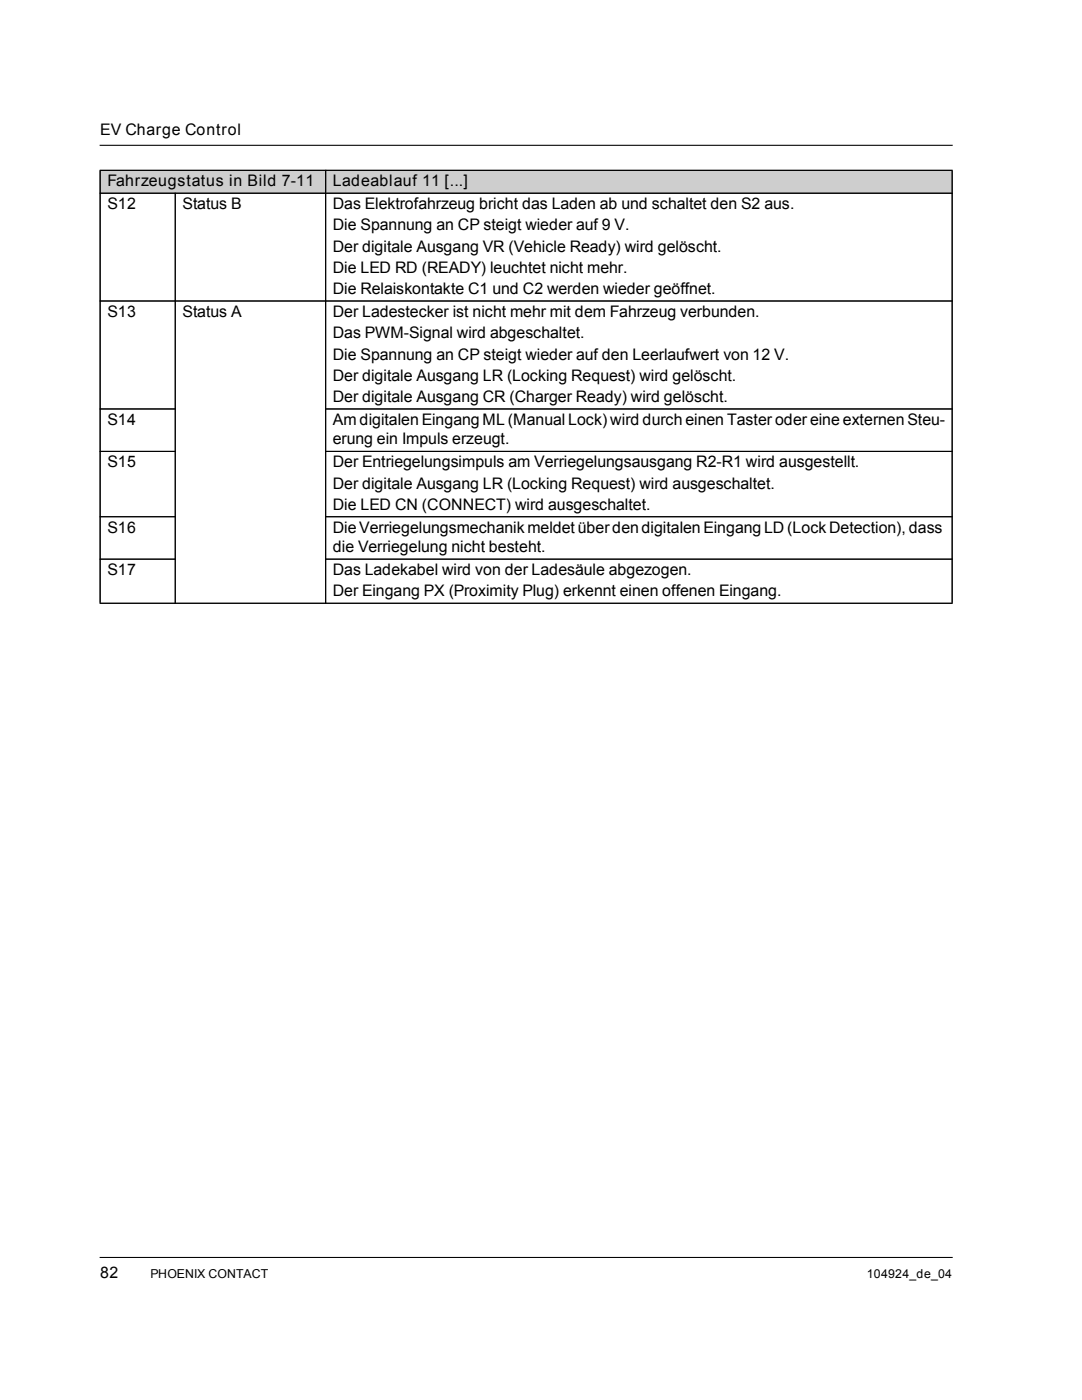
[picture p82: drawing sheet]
<svg xmlns="http://www.w3.org/2000/svg" width="216mm" height="279mm" viewBox="0 0 216 279" stroke-linecap="round" stroke-linejoin="round" font-family="sans-serif">
<defs><g id="words">
<g font-size="3.2">
<text x="20" y="27">EV Charge Control</text>
<text x="21.4" y="41.7">S12</text>
<text x="21.4" y="37.2">Fahrzeugstatus in Bild 7-11</text>
<text x="36.4" y="41.7">Status B</text>
<text x="66.4" y="41.7">Das Elektrofahrzeug bricht das Laden ab und schaltet den S2 aus.</text>
<text x="66.4" y="37.2">Ladeablauf 11 [...]</text>
<text x="66.4" y="46">Die Spannung an CP steigt wieder auf 9 V.</text>
<text x="66.4" y="50.2">Der digitale Ausgang VR (Vehicle Ready) wird gelöscht.</text>
<text x="66.4" y="54.4">Die LED RD (READY) leuchtet nicht mehr.</text>
<text x="66.4" y="58.7">Die Relaiskontakte C1 und C2 werden wieder geöffnet.</text>
<text x="21.4" y="63.3">S13</text>
<text x="36.4" y="63.3">Status A</text>
<text x="66.4" y="63.3">Der Ladestecker ist nicht mehr mit dem Fahrzeug verbunden.</text>
<text x="66.4" y="67.5">Das PWM-Signal wird abgeschaltet.</text>
<text x="66.4" y="71.8">Die Spannung an CP steigt wieder auf den Leerlaufwert von 12 V.</text>
<text x="66.4" y="76">Der digitale Ausgang LR (Locking Request) wird gelöscht.</text>
<text x="66.4" y="80.2">Der digitale Ausgang CR (Charger Ready) wird gelöscht.</text>
<text x="21.4" y="84.8">S14</text>
<text x="66.4" y="84.8">Am digitalen Eingang ML (Manual Lock) wird durch einen Taster odereine externen Steu-</text>
<text x="66.4" y="88.7">erung ein Impuls erzeugt.</text>
<text x="21.4" y="93.3">S15</text>
<text x="66.4" y="93.3">Der Entriegelungsimpuls am Verriegelungsausgang R2-R1 wird ausgestellt.</text>
<text x="66.4" y="97.5">Der digitale Ausgang LR (Locking Request) wird ausgeschaltet.</text>
<text x="66.4" y="101.7">Die LED CN (CONNECT) wird ausgeschaltet.</text>
<text x="21.4" y="106.3">S16</text>
<text x="66.4" y="106.3">DieVerriegelungsmechanikmeldet überdendigitalenEingang LD (LockDetection), dass</text>
<text x="66.4" y="110.2">die Verriegelung nicht besteht.</text>
<text x="21.4" y="114.8">S17</text>
<text x="66.4" y="114.8">Das Ladekabel wird von der Ladesäule abgezogen.</text>
<text x="66.4" y="119">Der Eingang PX (Proximity Plug) erkennt einen offenen Eingang.</text>
<text x="20" y="255.1">82</text>
</g>
<g font-size="2.5">
<text x="30" y="255.1">PHOENIX CONTACT</text>
<text x="173" y="255.1">104924_de_04</text>
</g>
</g></defs>
<path d="M20 29h170M20 251h170" fill="none" stroke="#000" stroke-width=".21"/>
<g fill="#ceced0">
<path d="M20 34h45v4.6h-45z"/>
<path d="M65 34h125v4.6h-125z"/>
</g>
<g fill="none" stroke="#000" stroke-width=".2">
<path d="M19.9 34h170.2M19.9 38.6h170.2M20 34.1v86.2M35 38.5v82M65 33.9v86.6M190 34.1v86.2M19.9 60.1h170.2M19.9 81.6h15.2M19.9 90.1h15.2M64.9 81.6h125.2M64.9 90.1h125.2M19.9 103.1h15.2"/>
<path d="M19.9 111.6h15.2M64.9 103.1h125.2M64.9 111.6h125.2M19.9 120.4h170.2"/>
</g>
<g fill="none" stroke="#000" stroke-width=".21">
<path d="M19.9 34h170.2M19.9 38.6h170.2M20 34.1v86.2M35 38.5v82M65 33.9v86.6M190 34.1v86.2M19.9 60.1h170.2M19.9 81.6h15.2M19.9 90.1h15.2M64.9 81.6h125.2M64.9 90.1h125.2M19.9 103.1h15.2"/>
<path d="M19.9 111.6h15.2M64.9 103.1h125.2M64.9 111.6h125.2M19.9 120.4h170.2"/>
</g>
<use href="#words"/>
</svg>
